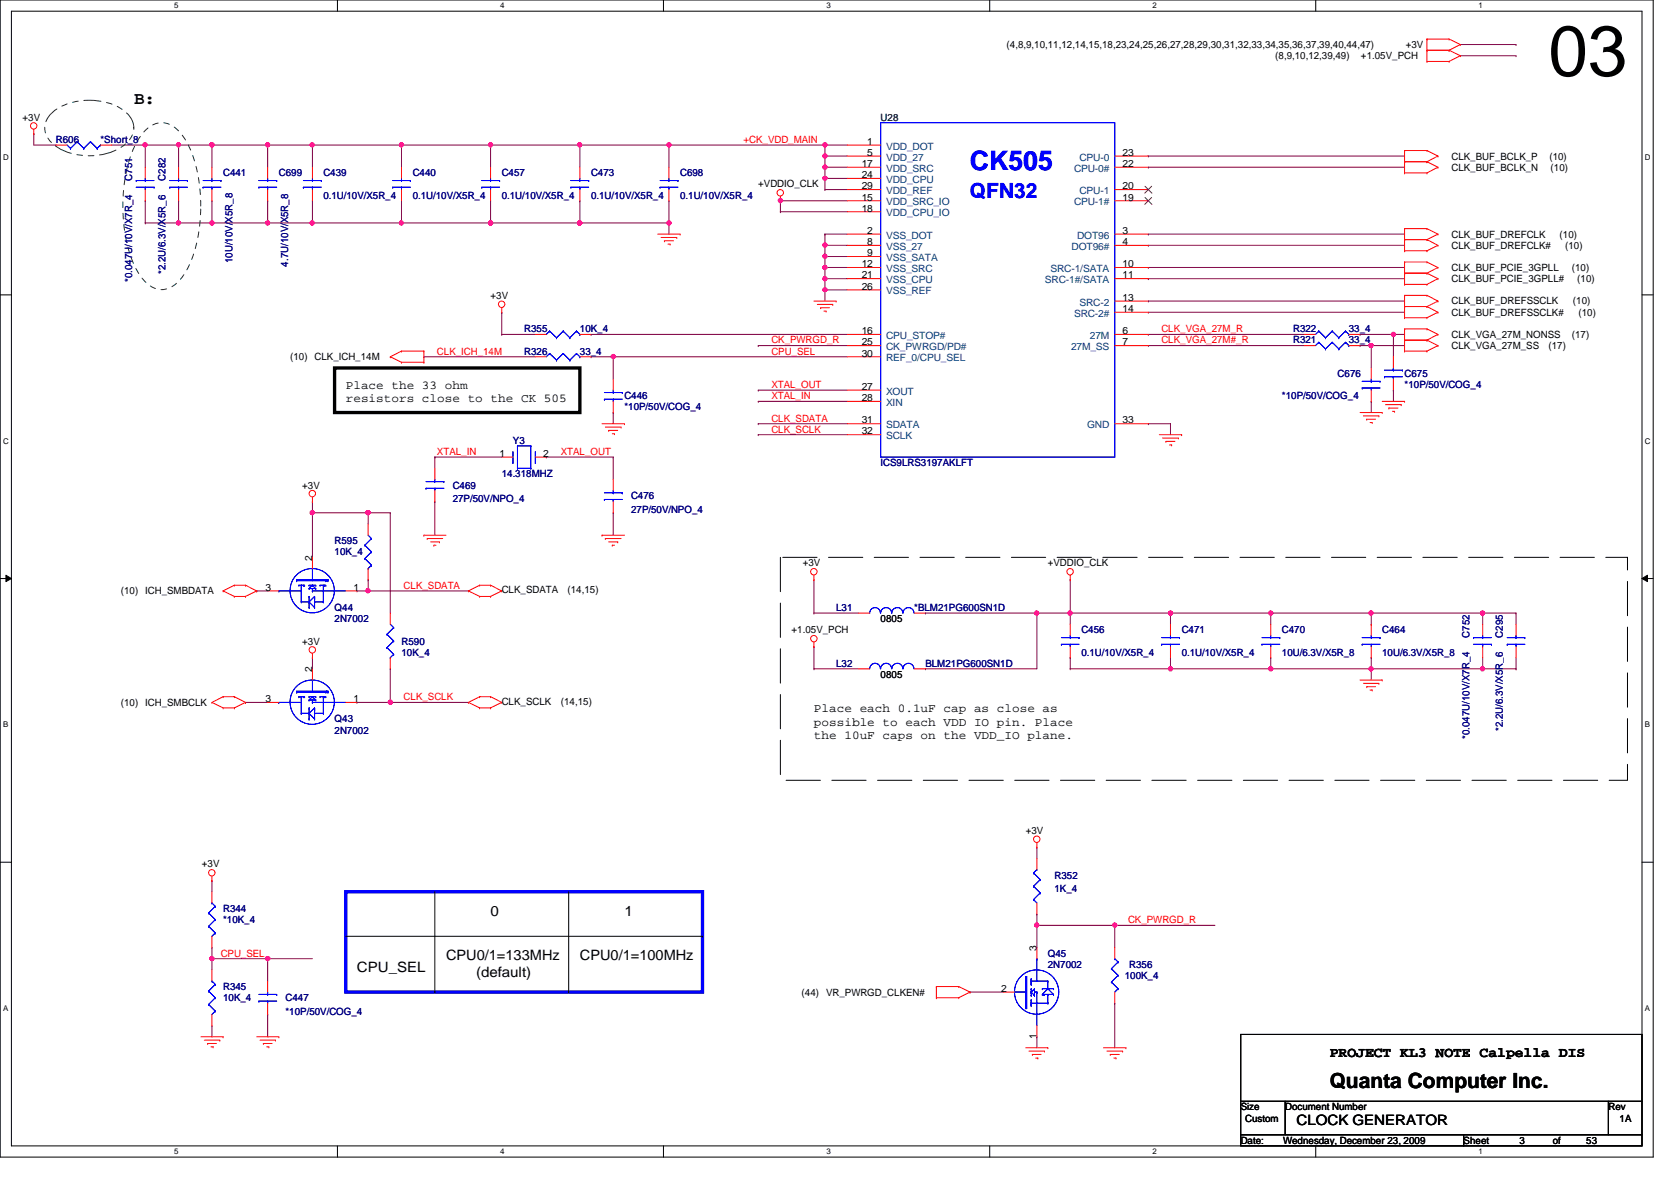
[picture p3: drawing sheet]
<svg xmlns="http://www.w3.org/2000/svg" width="297mm" height="210mm" viewBox="0 0 297 210" stroke-linecap="round" stroke-linejoin="round" font-family="sans-serif">
<defs><g id="words">
<text font-size="12.7" x="275.2" y="13.5">03</text>
<text font-size="4.7" fill="#00f" x="172.4" y="30.2">CK505</text>
<text font-size="3.7" fill="#00f" x="172.4" y="35.2">QFN32</text>
<text font-size="3.7" x="236.4" y="193.3">Quanta Computer Inc.</text>
<text font-size="3.1" x="23.8" y="18.5">B:</text>
<g font-size="2.5">
<text x="87.2" y="162.8">0</text>
<text x="111" y="162.8">1</text>
<text x="63.5" y="172.7">CPU_SEL</text>
<text x="79.3" y="170.7">CPU0/1=133MHz</text>
<text x="84.6" y="173.6">(default)</text>
<text x="103.1" y="170.7">CPU0/1=100MHz</text>
<text x="236.4" y="187.9">PROJECT KL3 NOTE Calpella DIS</text>
<text x="230.5" y="200">CLOCK GENERATOR</text>
</g>
<g font-size="2.2">
<text x="61.5" y="69.1">Place the 33 ohm</text>
<text x="61.5" y="71.5">resistors close to the CK 505</text>
<text x="144.7" y="126.6">Place each 0.1uF cap as close as</text>
<text x="144.7" y="129">possible to each VDD IO pin. Place</text>
<text x="144.7" y="131.4">the 10uF caps on the VDD_IO plane.</text>
</g>
<g font-size="1.8">
<text x="178.9" y="8.6">(4,8,9,10,11,12,14,15,18,23,24,25,26,27,28,29,30,31,32,33,34,35,36,37,39,40,44,47)</text>
<text x="226.7" y="10.5">(8,9,10,12,39,49)</text>
<text x="241.9" y="10.5">+1.05V_PCH</text>
<text x="249.9" y="8.6">+3V</text>
<text x="4" y="21.4">+3V</text>
<text x="153.2" y="29.7">17</text>
<text x="154.2" y="27.7">5</text>
<text x="154.2" y="25.7">1</text>
<text x="199.6" y="29.7">22</text>
<text x="199.6" y="27.7">23</text>
<text x="258" y="28.4">CLK_BUF_BCLK_P</text>
<text x="275.4" y="28.4">(10)</text>
<text x="134.8" y="33.3">+VDDIO_CLK</text>
<text x="153.2" y="35.6">15</text>
<text x="153.2" y="31.7">24</text>
<text x="153.2" y="33.7">29</text>
<text x="199.6" y="33.7">20</text>
<text x="199.6" y="35.6">19</text>
<text x="258" y="30.4">CLK_BUF_BCLK_N</text>
<text x="275.6" y="30.4">(10)</text>
<text x="153.2" y="37.6">18</text>
<text x="154.2" y="41.6">2</text>
<text x="199.6" y="41.6">3</text>
<text x="153.2" y="47.5">12</text>
<text x="154.2" y="45.6">9</text>
<text x="154.2" y="43.6">8</text>
<text x="199.6" y="43.6">4</text>
<text x="199.6" y="47.5">10</text>
<text x="258" y="42.2">CLK_BUF_DREFCLK</text>
<text x="258" y="44.2">CLK_BUF_DREFCLK#</text>
<text x="277.2" y="42.2">(10)</text>
<text x="278.2" y="44.2">(10)</text>
<text x="87.2" y="53.1">+3V</text>
<text x="153.2" y="49.5">21</text>
<text x="153.2" y="51.5">26</text>
<text x="199.6" y="53.5">13</text>
<text x="199.6" y="49.5">11</text>
<text x="258" y="48.2">CLK_BUF_PCIE_3GPLL</text>
<text x="258" y="50.2">CLK_BUF_PCIE_3GPLL#</text>
<text x="279.4" y="48.2">(10)</text>
<text x="280.4" y="50.2">(10)</text>
<text x="153.2" y="59.4">16</text>
<text x="199.6" y="55.5">14</text>
<text x="199.6" y="59.4">6</text>
<text x="258" y="54.1">CLK_BUF_DREFSSCLK</text>
<text x="258" y="56.1">CLK_BUF_DREFSSCLK#</text>
<text x="279.6" y="54.1">(10)</text>
<text x="280.6" y="56.1">(10)</text>
<text x="51.6" y="64">(10)</text>
<text x="55.9" y="64">CLK_ICH_14M</text>
<text x="153.2" y="63.4">30</text>
<text x="153.2" y="61.4">25</text>
<text x="199.6" y="61.4">7</text>
<text x="258" y="60.1">CLK_VGA_27M_NONSS</text>
<text x="258" y="62.1">CLK_VGA_27M_SS</text>
<text x="275.2" y="62.1">(17)</text>
<text x="279.4" y="60.1">(17)</text>
<text x="153.2" y="69.3">27</text>
<text x="153.2" y="71.3">28</text>
<text x="153.2" y="77.2">32</text>
<text x="153.2" y="75.3">31</text>
<text x="199.6" y="75.3">33</text>
<text x="88.8" y="81.2">1</text>
<text x="96.6" y="81.2">2</text>
<text x="53.7" y="86.8">+3V</text>
<text x="55.5" y="99.7" transform="rotate(-90 55.5 99.7)">2</text>
<text x="142.7" y="100.7">+3V</text>
<text x="186.3" y="100.7">+VDDIO_CLK</text>
<text x="21.5" y="105.6">(10)</text>
<text x="25.8" y="105.6">ICH_SMBDATA</text>
<text x="47.2" y="105">3</text>
<text x="62.9" y="105">1</text>
<text x="89.2" y="105.5">CLK_SDATA</text>
<text x="100.9" y="105.5">(14,15)</text>
<text x="140.7" y="112.6">+1.05V_PCH</text>
<text x="156.5" y="110.6">0805</text>
<text x="53.7" y="114.6">+3V</text>
<text x="55.5" y="119.5" transform="rotate(-90 55.5 119.5)">2</text>
<text x="21.5" y="125.4">(10)</text>
<text x="25.8" y="125.4">ICH_SMBCLK</text>
<text x="47.2" y="124.8">3</text>
<text x="62.9" y="124.8">1</text>
<text x="89.2" y="125.3">CLK_SCLK</text>
<text x="99.7" y="125.3">(14,15)</text>
<text x="156.5" y="120.5">0805</text>
<text x="182.3" y="148.2">+3V</text>
<text x="35.9" y="154.2">+3V</text>
<text x="184.3" y="169" transform="rotate(-90 184.3 169)">3</text>
<text x="142.5" y="177">(44)</text>
<text x="146.9" y="177">VR_PWRGD_CLKEN#</text>
<text x="178" y="176.3">2</text>
<text x="184.3" y="184.7" transform="rotate(-90 184.3 184.7)">1</text>
<text x="220.6" y="197.4">Size</text>
<text x="228.5" y="197.4">Document Number</text>
<text x="285.9" y="197.4">Rev</text>
<text x="220.6" y="203.3">Date:</text>
<text x="221.4" y="199.3">Custom</text>
<text x="228.1" y="203.3">Wednesday, December 23, 2009</text>
<text x="260.2" y="203.3">Sheet</text>
<text x="270.1" y="203.3">3</text>
<text x="276" y="203.3">of</text>
<text x="282" y="203.3">53</text>
<text x="287.9" y="199.3">1A</text>
</g>
<text font-size="1.8" fill="#004040" x="156.5" y="21.4">U28</text>
<g font-size="1.8" fill="#000080">
<text x="9.9" y="25.4">R606</text>
<text x="17.9" y="25.4">*Short_8</text>
<text x="23.5" y="32.1" transform="rotate(-90 23.5 32.1)">C751</text>
<text x="29.4" y="32.1" transform="rotate(-90 29.4 32.1)">C282</text>
<text x="39.7" y="31.3">C441</text>
<text x="49.6" y="31.3">C699</text>
<text x="57.5" y="31.3">C439</text>
<text x="57.5" y="35.3">0.1U/10V/X5R_4</text>
<text x="73.4" y="31.3">C440</text>
<text x="73.4" y="35.3">0.1U/10V/X5R_4</text>
<text x="89.2" y="31.3">C457</text>
<text x="89.2" y="35.3">0.1U/10V/X5R_4</text>
<text x="105.1" y="31.3">C473</text>
<text x="105.1" y="35.3">0.1U/10V/X5R_4</text>
<text x="120.9" y="31.3">C698</text>
<text x="120.9" y="35.3">0.1U/10V/X5R_4</text>
<text x="41.3" y="46.8" transform="rotate(-90 41.3 46.8)">10U/10V/X5R_8</text>
<text x="51.2" y="47.4" transform="rotate(-90 51.2 47.4)">4.7U/10V/X5R_8</text>
<text x="23.5" y="50.1" transform="rotate(-90 23.5 50.1)">*0.047U/10V/X7R_4</text>
<text x="29.4" y="48.7" transform="rotate(-90 29.4 48.7)">*2.2U/6.3V/X5R_6</text>
<text x="93.2" y="59.1">R355</text>
<text x="103.1" y="59.1">10K_4</text>
<text x="229.9" y="59.1">R322</text>
<text x="239.8" y="59.1">33_4</text>
<text x="93.2" y="63">R326</text>
<text x="103.1" y="63">33_4</text>
<text x="229.9" y="61">R321</text>
<text x="239.8" y="61">33_4</text>
<text x="111" y="71">C446</text>
<text x="227.9" y="71">*10P/50V/COG_4</text>
<text x="237.8" y="67">C676</text>
<text x="249.7" y="67">C675</text>
<text x="249.7" y="69">*10P/50V/COG_4</text>
<text x="111" y="72.9">*10P/50V/COG_4</text>
<text x="91.2" y="78.9">Y3</text>
<text x="156.5" y="82.8">ICS9LRS3197AKLFT</text>
<text x="80.5" y="86.8">C469</text>
<text x="80.5" y="89.2">27P/50V/NPO_4</text>
<text x="89.2" y="84.8">14.318MHZ</text>
<text x="112.2" y="88.8">C476</text>
<text x="112.2" y="91.2">27P/50V/NPO_4</text>
<text x="59.5" y="96.7">R595</text>
<text x="59.5" y="98.7">10K_4</text>
<text x="59.5" y="108.6">Q44</text>
<text x="59.5" y="110.6">2N7002</text>
<text x="148.6" y="108.6">L31</text>
<text x="162.5" y="108.6">*BLM21PG600SN1D</text>
<text x="192.2" y="112.6">C456</text>
<text x="210.1" y="112.6">C471</text>
<text x="227.9" y="112.6">C470</text>
<text x="245.7" y="112.6">C464</text>
<text x="261.2" y="113.3" transform="rotate(-90 261.2 113.3)">C752</text>
<text x="267.2" y="113.3" transform="rotate(-90 267.2 113.3)">C295</text>
<text x="71.4" y="114.6">R590</text>
<text x="71.4" y="116.5">10K_4</text>
<text x="148.6" y="118.5">L32</text>
<text x="164.5" y="118.5">BLM21PG600SN1D</text>
<text x="192.2" y="116.5">0.1U/10V/X5R_4</text>
<text x="210.1" y="116.5">0.1U/10V/X5R_4</text>
<text x="227.9" y="116.5">10U/6.3V/X5R_8</text>
<text x="245.7" y="116.5">10U/6.3V/X5R_8</text>
<text x="59.5" y="128.4">Q43</text>
<text x="59.5" y="130.4">2N7002</text>
<text x="261.2" y="131.4" transform="rotate(-90 261.2 131.4)">*0.047U/10V/X7R_4</text>
<text x="267.2" y="130" transform="rotate(-90 267.2 130)">*2.2U/6.3V/X5R_6</text>
<text x="187.4" y="156.2">R352</text>
<text x="187.4" y="158.5">1K_4</text>
<text x="39.7" y="162.1">R344</text>
<text x="39.7" y="164.1">*10K_4</text>
<text x="186.3" y="170">Q45</text>
<text x="186.3" y="172">2N7002</text>
<text x="199.9" y="174">100K_4</text>
<text x="200.7" y="172">R356</text>
<text x="39.7" y="176">R345</text>
<text x="39.7" y="177.9">10K_4</text>
<text x="50.8" y="177.9">C447</text>
<text x="50.8" y="180.3">*10P/50V/COG_4</text>
</g>
<g font-size="1.8" fill="#f00">
<text x="132.2" y="25.4">+CK_VDD_MAIN</text>
<text x="206.5" y="59.1">CLK_VGA_27M_R</text>
<text x="77.7" y="63">CLK_ICH_14M</text>
<text x="137.1" y="63">CPU_SEL</text>
<text x="137.1" y="61">CK_PWRGD_R</text>
<text x="206.5" y="61">CLK_VGA_27M#_R</text>
<text x="137.1" y="71">XTAL_IN</text>
<text x="137.1" y="69">XTAL_OUT</text>
<text x="137.1" y="74.9">CLK_SDATA</text>
<text x="137.1" y="76.9">CLK_SCLK</text>
<text x="77.7" y="80.9">XTAL_IN</text>
<text x="99.7" y="80.9">XTAL_OUT</text>
<text x="71.8" y="104.6">CLK_SDATA</text>
<text x="71.8" y="124.5">CLK_SCLK</text>
<text x="200.5" y="164.1">CK_PWRGD_R</text>
<text x="39.2" y="170">CPU_SEL</text>
</g>
<g font-size="1.8" fill="#004080">
<text x="157.5" y="28.5">VDD_27</text>
<text x="157.5" y="26.6">VDD_DOT</text>
<text x="191.9" y="28.5">CPU-0</text>
<text x="157.5" y="30.5">VDD_SRC</text>
<text x="157.5" y="32.5">VDD_CPU</text>
<text x="157.5" y="34.5">VDD_REF</text>
<text x="190.9" y="30.5">CPU-0#</text>
<text x="191.9" y="34.5">CPU-1</text>
<text x="157.5" y="38.4">VDD_CPU_IO</text>
<text x="157.5" y="36.5">VDD_SRC_IO</text>
<text x="190.9" y="36.5">CPU-1#</text>
<text x="157.5" y="42.4">VSS_DOT</text>
<text x="157.5" y="46.4">VSS_SATA</text>
<text x="157.5" y="44.4">VSS_27</text>
<text x="190.5" y="44.4">DOT96#</text>
<text x="191.5" y="42.4">DOT96</text>
<text x="157.5" y="50.3">VSS_CPU</text>
<text x="157.5" y="48.3">VSS_SRC</text>
<text x="157.5" y="52.3">VSS_REF</text>
<text x="185.8" y="50.3">SRC-1#/SATA</text>
<text x="186.7" y="48.3">SRC-1/SATA</text>
<text x="190.9" y="56.3">SRC-2#</text>
<text x="191.9" y="54.3">SRC-2</text>
<text x="157.5" y="64.2">REF_0/CPU_SEL</text>
<text x="157.5" y="60.2">CPU_STOP#</text>
<text x="157.5" y="62.2">CK_PWRGD/PD#</text>
<text x="190.4" y="62.2">27M_SS</text>
<text x="193.8" y="60.2">27M</text>
<text x="157.5" y="70.1">XOUT</text>
<text x="157.5" y="72.1">XIN</text>
<text x="157.5" y="76.1">SDATA</text>
<text x="193.2" y="76.1">GND</text>
<text x="157.5" y="78.1">SCLK</text>
</g>
<g font-size="1.4">
<text x="31" y="1.5">5</text>
<text x="88.9" y="1.5">4</text>
<text x="146.9" y="1.5">3</text>
<text x="204.9" y="1.5">2</text>
<text x="262.8" y="1.5">1</text>
<text x=".5" y="28.4">D</text>
<text x="292.4" y="28.4">D</text>
<text x=".5" y="78.8">C</text>
<text x="292.4" y="78.8">C</text>
<text x=".5" y="129.2">B</text>
<text x="292.4" y="129.2">B</text>
<text x=".5" y="179.7">A</text>
<text x="292.4" y="179.7">A</text>
<text x="31" y="205.1">5</text>
<text x="88.9" y="205.1">4</text>
<text x="146.9" y="205.1">3</text>
<text x="204.9" y="205.1">2</text>
<text x="262.8" y="205.1">1</text>
</g>
</g></defs>
<path d="M0 0h293.9v205.7h-293.9zM2 2h289.9v201.7h-289.9z" fill="none" stroke="#000" stroke-width=".18"/>
<g fill="#fff">
<path d="M31 .3h.7v1.5h-.7z"/>
<path d="M31 203.9h.7v1.5h-.7z"/>
</g>
<path d="M60 0v2M60 203.7v2" fill="none" stroke="#000" stroke-width=".18"/>
<g fill="#fff">
<path d="M88.9 .3h.8v1.5h-.8z"/>
<path d="M88.9 203.9h.8v1.5h-.8z"/>
</g>
<path d="M117.9 0v2M117.9 203.7v2" fill="none" stroke="#000" stroke-width=".18"/>
<g fill="#fff">
<path d="M146.9 .3h.8v1.5h-.8z"/>
<path d="M146.9 203.9h.8v1.5h-.8z"/>
</g>
<path d="M175.9 0v2M175.9 203.7v2" fill="none" stroke="#000" stroke-width=".18"/>
<g fill="#fff">
<path d="M204.9 .3h.8v1.5h-.8z"/>
<path d="M204.9 203.9h.8v1.5h-.8z"/>
</g>
<path d="M233.9 0v2M233.9 203.7v2" fill="none" stroke="#000" stroke-width=".18"/>
<g fill="#fff">
<path d="M262.8 .3h.8v1.5h-.8z"/>
<path d="M262.8 203.9h.8v1.5h-.8z"/>
<path d="M.5 27.2h1v1.5h-1z"/>
<path d="M292.4 27.2h1v1.5h-1z"/>
<path d="M.5 77.6h1v1.5h-1z"/>
<path d="M292.4 77.6h1v1.5h-1z"/>
</g>
<path d="M0 52.4h2M291.9 52.4h2" fill="none" stroke="#000" stroke-width=".18"/>
<g fill="#fff">
<path d="M.5 128h.9v1.5h-.9z"/>
<path d="M292.4 128h.9v1.5h-.9z"/>
</g>
<path d="M0 102.8h2M1.1 102.2l.9 .6-.9 .6zM291.9 102.8l1-.6v1.2zM291.9 102.8h2" fill="none" stroke="#000" stroke-width=".18"/>
<path d="M1.1 102.2l.9 .6-.9 .6zM291.9 102.8l1-.6v1.2z" fill="#000"/>
<g fill="#fff">
<path d="M.5 178.4h.9v1.6h-.9z"/>
<path d="M292.4 178.4h.9v1.6h-.9z"/>
</g>
<path d="M0 153.2h2M291.9 153.2h2" fill="none" stroke="#000" stroke-width=".18"/>
<path d="M146.6 25.8h.1M146.6 27.7h.1M146.6 29.7h.1M146.6 31.7h.1M146.6 25.8h4M146.6 27.7h4M146.6 29.7h4M146.6 31.7h4" fill="none" stroke="#800040" stroke-width=".18"/>
<circle cx="146.6" cy="31.7" r=".37" fill="#f0f"/>
<circle cx="146.6" cy="31.7" r=".37" fill="none" stroke="#f0f" stroke-width=".18"/>
<path d="M146.6 33.7h.1M146.6 31.7h.1M146.6 27.7h.1M146.6 33.7h4M146.6 27.7v2M146.6 31.7v2" fill="none" stroke="#800040" stroke-width=".18"/>
<circle cx="146.6" cy="27.7" r=".38" fill="#f0f"/>
<circle cx="146.6" cy="27.7" r=".38" fill="none" stroke="#f0f" stroke-width=".18"/>
<path d="M146.6 29.7h.1M146.6 29.7v2" fill="none" stroke="#800040" stroke-width=".18"/>
<circle cx="146.6" cy="29.7" r=".38" fill="#f0f"/>
<circle cx="146.6" cy="29.7" r=".38" fill="none" stroke="#f0f" stroke-width=".18"/>
<path d="M55.5 25.8h.1M55.5 25.8h31.7M71.4 25.8h.1M71.4 25.8v3.9M87.2 25.8h.1M87.2 25.8v3.9M146.6 25.8h.1M146.6 25.8v1.9" fill="none" stroke="#800040" stroke-width=".18"/>
<circle cx="71.3" cy="25.7" r=".38" fill="#f0f"/>
<circle cx="71.3" cy="25.7" r=".38" fill="none" stroke="#f0f" stroke-width=".18"/>
<path d="M87.2 25.8h.1M87.2 25.8h15.9M103.1 25.8h.1M103.1 25.8v3.9" fill="none" stroke="#800040" stroke-width=".18"/>
<circle cx="87.2" cy="25.7" r=".38" fill="#f0f"/>
<circle cx="87.2" cy="25.7" r=".38" fill="none" stroke="#f0f" stroke-width=".18"/>
<path d="M103.1 25.8h.1M103.1 25.8h15.8M118.9 25.8h.1M118.9 25.8v3.9" fill="none" stroke="#800040" stroke-width=".18"/>
<circle cx="103" cy="25.7" r=".38" fill="#f0f"/>
<circle cx="103" cy="25.7" r=".38" fill="none" stroke="#f0f" stroke-width=".18"/>
<path d="M118.9 25.8h.1M118.9 25.8h27.7" fill="none" stroke="#800040" stroke-width=".18"/>
<circle cx="146.6" cy="25.7" r=".38" fill="#f0f"/>
<circle cx="146.6" cy="25.7" r=".38" fill="none" stroke="#f0f" stroke-width=".18"/>
<circle cx="118.9" cy="25.7" r=".38" fill="#f0f"/>
<circle cx="118.9" cy="25.7" r=".38" fill="none" stroke="#f0f" stroke-width=".18"/>
<path d="M71.4 39.6h.1M71.4 39.6h15.8" fill="none" stroke="#800040" stroke-width=".18"/>
<circle cx="87.2" cy="39.6" r=".38" fill="#f0f"/>
<circle cx="87.2" cy="39.6" r=".38" fill="none" stroke="#f0f" stroke-width=".18"/>
<circle cx="71.3" cy="39.6" r=".38" fill="#f0f"/>
<circle cx="71.3" cy="39.6" r=".38" fill="none" stroke="#f0f" stroke-width=".18"/>
<path d="M87.2 39.6h.1M87.2 39.6h15.9" fill="none" stroke="#800040" stroke-width=".18"/>
<circle cx="103" cy="39.6" r=".38" fill="#f0f"/>
<circle cx="103" cy="39.6" r=".38" fill="none" stroke="#f0f" stroke-width=".18"/>
<circle cx="87.2" cy="39.6" r=".38" fill="#f0f"/>
<circle cx="87.2" cy="39.6" r=".38" fill="none" stroke="#f0f" stroke-width=".18"/>
<path d="M47.6 25.8h.1M47.6 25.8h7.9" fill="none" stroke="#800040" stroke-width=".18"/>
<circle cx="55.5" cy="25.7" r=".38" fill="#f0f"/>
<circle cx="55.5" cy="25.7" r=".38" fill="none" stroke="#f0f" stroke-width=".18"/>
<path d="M37.7 35.7h.1M37.7 35.7v3.9M55.5 39.6h.1M55.5 39.6h15.9" fill="none" stroke="#800040" stroke-width=".18"/>
<circle cx="55.5" cy="39.6" r=".38" fill="#f0f"/>
<circle cx="55.5" cy="39.6" r=".38" fill="none" stroke="#f0f" stroke-width=".18"/>
<path d="M118.9 39.6h.1M118.9 39.6v2" fill="none" stroke="#800040" stroke-width=".18"/>
<circle cx="118.9" cy="39.6" r=".38" fill="#f0f"/>
<circle cx="118.9" cy="39.6" r=".38" fill="none" stroke="#f0f" stroke-width=".18"/>
<path d="M71.4 35.7h.1M71.4 35.7v3.9M87.2 35.7h.1M87.2 35.7v3.9M146.6 51.5h.1M146.6 51.5v2" fill="none" stroke="#800040" stroke-width=".18"/>
<circle cx="146.6" cy="51.5" r=".37" fill="#f0f"/>
<circle cx="146.6" cy="51.5" r=".37" fill="none" stroke="#f0f" stroke-width=".18"/>
<path d="M146.6 43.6h.1M146.6 45.6h.1M146.6 43.6h4M146.6 45.6h4" fill="none" stroke="#800040" stroke-width=".18"/>
<circle cx="146.6" cy="45.5" r=".38" fill="#f0f"/>
<circle cx="146.6" cy="45.5" r=".38" fill="none" stroke="#f0f" stroke-width=".18"/>
<path d="M146.6 43.6h.1M146.6 43.6v2" fill="none" stroke="#800040" stroke-width=".18"/>
<circle cx="146.6" cy="43.6" r=".38" fill="#f0f"/>
<circle cx="146.6" cy="43.6" r=".38" fill="none" stroke="#f0f" stroke-width=".18"/>
<path d="M146.6 47.5h.1M146.6 45.6h.1M146.6 49.5h.1M146.6 47.5h4M146.6 45.6v1.9M146.6 49.5v2M146.6 49.5h4" fill="none" stroke="#800040" stroke-width=".18"/>
<circle cx="146.6" cy="49.5" r=".38" fill="#f0f"/>
<circle cx="146.6" cy="49.5" r=".38" fill="none" stroke="#f0f" stroke-width=".18"/>
<g fill="none" stroke="#800040" stroke-width=".18">
<path d="M37.7 25.8h.1M37.7 25.8h9.9M47.6 35.7h.1M47.6 25.8h.1M47.6 25.8v3.9M47.6 35.7v3.9M55.5 25.8h.1M55.5 25.8v3.9M146.6 51.5h.1M146.6 51.5h4M134.8 75.3h.1M134.8 77.3h.1"/>
<path d="M134.8 75.3h15.8M134.8 77.3h15.8"/>
</g>
<circle cx="47.6" cy="25.7" r=".38" fill="#f0f"/>
<circle cx="47.6" cy="25.7" r=".38" fill="none" stroke="#f0f" stroke-width=".18"/>
<path d="M37.7 25.8h.1M37.7 25.8v3.9" fill="none" stroke="#800040" stroke-width=".18"/>
<circle cx="37.7" cy="25.7" r=".38" fill="#f0f"/>
<circle cx="37.7" cy="25.7" r=".38" fill="none" stroke="#f0f" stroke-width=".18"/>
<path d="M146.6 47.5h.1M146.6 47.5v2M134.8 71.3h.1M134.8 71.3h15.8" fill="none" stroke="#800040" stroke-width=".18"/>
<circle cx="146.6" cy="47.5" r=".38" fill="#f0f"/>
<circle cx="146.6" cy="47.5" r=".38" fill="none" stroke="#f0f" stroke-width=".18"/>
<path d="M109 63.4h.1M109 63.4h41.6M204.1 75.3h.1M204.1 75.3h4M208.1 75.3h.1M208.1 75.3v2" fill="none" stroke="#800040" stroke-width=".18"/>
<circle cx="109" cy="63.4" r=".38" fill="#f0f"/>
<circle cx="109" cy="63.4" r=".38" fill="none" stroke="#f0f" stroke-width=".18"/>
<path d="M75.3 63.4h.1M75.3 63.4h19.9M134.8 61.4h.1M134.8 61.4h15.8M55.5 91.1h.1M55.5 89.2h.1M55.5 89.2v9.9" fill="none" stroke="#800040" stroke-width=".18"/>
<circle cx="55.5" cy="91.1" r=".37" fill="#f0f"/>
<circle cx="55.5" cy="91.1" r=".37" fill="none" stroke="#f0f" stroke-width=".18"/>
<path d="M65.4 91.1h.1M65.4 91.1v2M65.4 91.1h4M69.4 124.8h.1M69.4 124.8h13.9" fill="none" stroke="#800040" stroke-width=".18"/>
<circle cx="65.4" cy="91.1" r=".37" fill="#f0f"/>
<circle cx="65.4" cy="91.1" r=".37" fill="none" stroke="#f0f" stroke-width=".18"/>
<path d="M69.4 118.9h.1M69.4 118.9v5.9" fill="none" stroke="#800040" stroke-width=".18"/>
<circle cx="69.4" cy="124.8" r=".38" fill="#f0f"/>
<circle cx="69.4" cy="124.8" r=".38" fill="none" stroke="#f0f" stroke-width=".18"/>
<path d="M69.4 91.1h.1M69.4 91.1v17.9M55.5 116.9h.1M55.5 116.9v2M65.4 105h.1M65.4 103h.1M65.4 105h17.9M65.4 103v2" fill="none" stroke="#800040" stroke-width=".18"/>
<circle cx="65.4" cy="105" r=".38" fill="#f0f"/>
<circle cx="65.4" cy="105" r=".38" fill="none" stroke="#f0f" stroke-width=".18"/>
<path d="M55.5 91.1h9.9M65.4 91.1h.1M63.5 124.8h.1M63.5 124.8h5.9" fill="none" stroke="#800040" stroke-width=".18"/>
<circle cx="65.4" cy="91.1" r=".37" fill="#f0f"/>
<circle cx="65.4" cy="91.1" r=".37" fill="none" stroke="#f0f" stroke-width=".18"/>
<g fill="none" stroke="#800040" stroke-width=".18">
<path d="M138.7 35.7h.1M138.7 35.7h11.9M105.1 59.4h.1M105.1 59.4h45.5M134.8 69.3h.1M134.8 69.3h15.8M77.3 89.2h.1M77.3 81.2h.1M77.3 81.2v2M77.3 89.2v5.9M77.3 81.2h11.9M97.1 81.2h.1"/>
<path d="M97.1 81.2h11.9M109 81.2h.1M109 91.1h.1M109 81.2v4M109 91.1v4"/>
</g>
<circle cx="138.7" cy="35.6" r=".38" fill="#f0f"/>
<circle cx="138.7" cy="35.6" r=".38" fill="none" stroke="#f0f" stroke-width=".18"/>
<g fill="none" stroke="#800040" stroke-width=".18">
<path d="M138.7 37.6h.1M138.7 35.7h.1M138.7 37.6h11.9M138.7 35.7v1.9M204.1 27.7h.1M204.1 29.7h.1M204.1 27.7h45.6M204.1 29.7h45.6M204.1 59.4h.1M204.1 49.5h.1M204.1 47.5h.1M204.1 41.6h.1"/>
<path d="M204.1 43.6h.1M204.1 53.5h.1M204.1 55.5h.1M204.1 59.4h27.8M204.1 49.5h45.6M204.1 47.5h45.6M204.1 41.6h45.6M204.1 43.6h45.6M204.1 53.5h45.6M204.1 55.5h45.6M247.7 59.4h.1M247.7 59.4h2"/>
<path d="M204.1 61.4h.1M204.1 61.4h27.8M243.8 61.4h.1M243.8 61.4h5.9M190.2 109h.1M190.2 116.9h.1M190.2 109v2M190.2 116.9v2M208.1 109h.1M208.1 116.9h.1M208.1 109v2M208.1 116.9v2"/>
<path d="M225.9 109h.1M225.9 109v2"/>
</g>
<circle cx="225.9" cy="109" r=".38" fill="#f0f"/>
<circle cx="225.9" cy="109" r=".38" fill="none" stroke="#f0f" stroke-width=".18"/>
<path d="M263.6 109h.1M263.6 109h5.9" fill="none" stroke="#800040" stroke-width=".18"/>
<circle cx="263.5" cy="109" r=".38" fill="#f0f"/>
<circle cx="263.5" cy="109" r=".38" fill="none" stroke="#f0f" stroke-width=".18"/>
<path d="M208.1 109h.1M208.1 109h17.8" fill="none" stroke="#800040" stroke-width=".18"/>
<circle cx="208.1" cy="109" r=".38" fill="#f0f"/>
<circle cx="208.1" cy="109" r=".38" fill="none" stroke="#f0f" stroke-width=".18"/>
<path d="M184.3 109h.1M184.3 109v9.9" fill="none" stroke="#800040" stroke-width=".18"/>
<circle cx="184.3" cy="109" r=".38" fill="#f0f"/>
<circle cx="184.3" cy="109" r=".38" fill="none" stroke="#f0f" stroke-width=".18"/>
<g fill="none" stroke="#800040" stroke-width=".18">
<path d="M144.7 103h.1M144.7 109h.1M144.7 114.9h.1M144.7 103v6M144.7 114.9v4M144.7 109h7.9M164.5 118.9h.1M164.5 118.9h19.8M184.3 109h.1M184.3 109h23.8M190.2 118.9h.1M190.2 109h.1"/>
<path d="M190.2 118.9h17.9"/>
</g>
<circle cx="190.2" cy="109" r=".38" fill="#f0f"/>
<circle cx="190.2" cy="109" r=".38" fill="none" stroke="#f0f" stroke-width=".18"/>
<path d="M47.6 39.6h.1M47.6 39.6h7.9M103.1 35.7h.1M103.1 35.7v3.9M118.9 35.7h.1M118.9 35.7v3.9M105.1 63.4h.1M105.1 63.4h3.9M109 73.3h.1M109 63.4h.1M109 63.4v4M109 73.3v2" fill="none" stroke="#800040" stroke-width=".18"/>
<circle cx="47.6" cy="39.6" r=".38" fill="#f0f"/>
<circle cx="47.6" cy="39.6" r=".38" fill="none" stroke="#f0f" stroke-width=".18"/>
<path d="M55.5 35.7h.1M55.5 35.7v3.9M37.7 170.4h.1M37.7 170.4v2" fill="none" stroke="#800040" stroke-width=".18"/>
<circle cx="37.7" cy="170.4" r=".37" fill="#f0f"/>
<circle cx="37.7" cy="170.4" r=".37" fill="none" stroke="#f0f" stroke-width=".18"/>
<path d="M47.6 170.4h.1M47.6 170.4h7.9" fill="none" stroke="#800040" stroke-width=".18"/>
<circle cx="47.6" cy="170.4" r=".37" fill="#f0f"/>
<circle cx="47.6" cy="170.4" r=".37" fill="none" stroke="#f0f" stroke-width=".18"/>
<path d="M37.7 156.5h.1M37.7 156.5v2M37.7 170.4h9.9M47.6 170.4h.1M47.6 170.4v4M37.7 182.3h.1M37.7 182.3v2M47.6 180.3h.1M47.6 180.3v4" fill="none" stroke="#800040" stroke-width=".18"/>
<circle cx="47.6" cy="170.4" r=".37" fill="#f0f"/>
<circle cx="47.6" cy="170.4" r=".37" fill="none" stroke="#f0f" stroke-width=".18"/>
<path d="M190.2 103h.1M190.2 103v6M37.7 168.4h.1M37.7 168.4v2" fill="none" stroke="#800040" stroke-width=".18"/>
<circle cx="190.2" cy="109" r=".38" fill="#f0f"/>
<circle cx="190.2" cy="109" r=".38" fill="none" stroke="#f0f" stroke-width=".18"/>
<path d="M208.1 118.9h.1M225.9 116.9h.1M225.9 116.9v2h-17.8M243.8 118.9h.1M243.8 118.9v2" fill="none" stroke="#800040" stroke-width=".18"/>
<circle cx="208.1" cy="118.9" r=".38" fill="#f0f"/>
<circle cx="208.1" cy="118.9" r=".38" fill="none" stroke="#f0f" stroke-width=".18"/>
<path d="M103.1 39.6h.1M103.1 39.6h15.8" fill="none" stroke="#800040" stroke-width=".18"/>
<circle cx="103" cy="39.6" r=".38" fill="#f0f"/>
<circle cx="103" cy="39.6" r=".38" fill="none" stroke="#f0f" stroke-width=".18"/>
<path d="M89.2 55.5h.1M89.2 59.4h.1M89.2 55.5v3.9M89.2 59.4h6M146.6 41.6h.1M146.6 41.6h4M146.6 41.6v2M172.4 176.3h.1M172.4 176.3h5.9M184.3 164.5h.1M184.3 164.5h13.9" fill="none" stroke="#800040" stroke-width=".18"/>
<circle cx="184.3" cy="164.4" r=".38" fill="#f0f"/>
<circle cx="184.3" cy="164.4" r=".38" fill="none" stroke="#f0f" stroke-width=".18"/>
<path d="M198.2 164.5h.1M198.2 178.3h.1M198.2 164.5h17.8M198.2 164.5v3.9M198.2 178.3v7.9" fill="none" stroke="#800040" stroke-width=".18"/>
<circle cx="198.2" cy="164.4" r=".38" fill="#f0f"/>
<circle cx="198.2" cy="164.4" r=".38" fill="none" stroke="#f0f" stroke-width=".18"/>
<g fill="none" stroke="#800040" stroke-width=".18">
<path d="M6 23.8h.1M6 23.8v2M31.7 25.8h.1M31.7 25.8h6M45.6 105h.1M45.6 105h2M63.5 105h.1M63.5 105h1.9M144.7 118.9h.1M144.7 118.9h7.9M164.5 109h.1M164.5 109h19.8"/>
<path d="M43.6 124.8h.1M43.6 124.8h4M184.3 150.6h.1M184.3 150.6v2M184.3 162.5h.1M184.3 164.5h.1M184.3 162.5v5.9M184.3 184.3h.1M184.3 184.3v1.9"/>
</g>
<circle cx="37.7" cy="25.7" r=".38" fill="#f0f"/>
<circle cx="37.7" cy="25.7" r=".38" fill="none" stroke="#f0f" stroke-width=".18"/>
<path d="M259.6 7.9h9.9M259.6 9.9h9.9M269.5 7.9h.1M269.5 9.9h.1M31.7 25.8h.1M31.7 25.8v3.9" fill="none" stroke="#800040" stroke-width=".18"/>
<circle cx="31.7" cy="25.7" r=".38" fill="#f0f"/>
<circle cx="31.7" cy="25.7" r=".38" fill="none" stroke="#f0f" stroke-width=".18"/>
<path d="M25.8 25.8h.1M25.8 25.8v3.9" fill="none" stroke="#800040" stroke-width=".18"/>
<circle cx="25.8" cy="25.7" r=".38" fill="#f0f"/>
<circle cx="25.8" cy="25.7" r=".38" fill="none" stroke="#f0f" stroke-width=".18"/>
<path d="M31.7 35.7h.1M31.7 35.7v3.9M37.7 39.6h.1M37.7 39.6h9.9" fill="none" stroke="#800040" stroke-width=".18"/>
<circle cx="37.7" cy="39.6" r=".38" fill="#f0f"/>
<circle cx="37.7" cy="39.6" r=".38" fill="none" stroke="#f0f" stroke-width=".18"/>
<path d="M25.8 35.7h.1M25.8 39.6h.1M25.8 25.8h.1M25.8 35.7v3.9M25.8 39.6h11.9M25.8 25.8h5.9M31.7 39.6h.1" fill="none" stroke="#800040" stroke-width=".18"/>
<circle cx="31.7" cy="39.6" r=".38" fill="#f0f"/>
<circle cx="31.7" cy="39.6" r=".38" fill="none" stroke="#f0f" stroke-width=".18"/>
<path d="M6 25.8h3.9M9.9 25.8h.1M19.9 25.8h5.9M25.8 25.8h.1M247.7 59.4h.1M247.7 59.4v4M247.7 69.3h.1M247.7 69.3v2" fill="none" stroke="#800040" stroke-width=".18"/>
<circle cx="247.7" cy="59.4" r=".38" fill="#f0f"/>
<circle cx="247.7" cy="59.4" r=".38" fill="none" stroke="#f0f" stroke-width=".18"/>
<path d="M241.8 59.4h.1M241.8 59.4h5.9M243.8 71.3h.1M243.8 61.4h.1M243.8 61.4v4M243.8 71.3v2" fill="none" stroke="#800040" stroke-width=".18"/>
<circle cx="243.7" cy="61.4" r=".37" fill="#f0f"/>
<circle cx="243.7" cy="61.4" r=".37" fill="none" stroke="#f0f" stroke-width=".18"/>
<path d="M241.8 61.4h.1M241.8 61.4h2M225.9 109h.1M225.9 109h17.9v2M225.9 118.9h17.9M243.8 111h.1M243.8 118.9h.1" fill="none" stroke="#800040" stroke-width=".18"/>
<circle cx="225.9" cy="118.9" r=".38" fill="#f0f"/>
<circle cx="225.9" cy="118.9" r=".38" fill="none" stroke="#f0f" stroke-width=".18"/>
<circle cx="243.7" cy="118.9" r=".38" fill="#f0f"/>
<circle cx="243.7" cy="118.9" r=".38" fill="none" stroke="#f0f" stroke-width=".18"/>
<path d="M243.8 118.9h19.8M263.6 118.9h.1" fill="none" stroke="#800040" stroke-width=".18"/>
<circle cx="263.5" cy="118.9" r=".38" fill="#f0f"/>
<circle cx="263.5" cy="118.9" r=".38" fill="none" stroke="#f0f" stroke-width=".18"/>
<path d="M243.8 116.9h.1M243.8 109h.1M243.8 116.9v2M243.8 109h19.8M263.6 109h.1M263.6 109v2M269.5 118.9h.1M269.5 109h.1M269.5 109v2M269.5 116.9v2" fill="none" stroke="#800040" stroke-width=".18"/>
<circle cx="243.7" cy="109" r=".38" fill="#f0f"/>
<circle cx="243.7" cy="109" r=".38" fill="none" stroke="#f0f" stroke-width=".18"/>
<path d="M263.6 118.9h.1M263.6 116.9v2M263.6 118.9h5.9M269.5 118.9h.1" fill="none" stroke="#800040" stroke-width=".18"/>
<g fill="none" stroke="#f00" stroke-width=".18">
<path d="M253.7 8.9h.1M253.7 6.9h.1M253.7 10.9h.1M253.7 6.9h3.9M253.7 8.9h3.9M253.7 6.9v4M253.7 10.9h3.9M257.6 6.9h.1M257.6 8.9h.1M257.6 10.9h.1M257.6 6.9l2 1M257.6 8.9l2 1"/>
<path d="M259.6 7.9h.1M259.6 9.9h.1M259.6 7.9l-2 1M259.6 9.9l-2 1M6 23.8h.1M6 23v.8M9.9 25.8h2M17.9 25.8h2M25.8 29.7v2M25.8 33.7v2M31.7 29.7v2M31.7 33.7v2"/>
<path d="M37.7 29.7v2M37.7 33.7v2M47.6 29.7v2M47.6 33.7v2M55.5 29.7v2M55.5 33.7v2M71.4 29.7v2M71.4 33.7v2M87.2 29.7v2M87.2 33.7v2M103.1 29.7v2M103.1 33.7v2"/>
<path d="M118.9 29.7v2M118.9 33.7v2M138.7 35.7h.1M138.7 34.9v.8M150.6 25.8h5.9M150.6 37.6h5.9M150.6 35.7h5.9M150.6 33.7h5.9M150.6 29.7h5.9M150.6 27.7h5.9M150.6 31.7h5.9M198.2 35.7h5.9"/>
<path d="M198.2 33.7h5.9M198.2 29.7h5.9M198.2 27.7h5.9M249.7 28.7h.1M249.7 26.8h.1M249.7 30.7h.1M249.7 26.8v3.9M249.7 26.8h4M249.7 28.7h4M249.7 30.7h4M253.7 26.8h.1M253.7 28.7h.1"/>
<path d="M253.7 30.7h.1M253.7 26.8l1.9 .9M253.7 28.7l1.9 1M255.6 27.7h.1M255.6 29.7h.1M255.6 27.7l-1.9 1M255.6 29.7l-1.9 1M89.2 55.5h.1M89.2 54.7v.8M95.2 59.4h1.9M103.1 59.4h2M116.9 41.6h4"/>
<path d="M117.5 42.2h2.8M118.1 42.8h.1M118.1 42.8h1.6M118.7 43.4h.4M119.1 43.4h.1M120.3 42.2h.1M120.9 41.6h.1M144.7 53.5h3.9M145.3 54.1h2.7M145.9 54.7h.1M145.9 54.7h1.5M146.5 55.3h.4"/>
<path d="M146.9 55.3h.1M148 54.1h.1M148.6 53.5h.1M150.6 41.6h5.9M150.6 59.4h5.9M150.6 43.6h5.9M150.6 47.5h5.9M150.6 49.5h5.9M150.6 45.6h5.9M150.6 51.5h5.9M198.2 41.6h5.9M198.2 53.5h5.9"/>
<path d="M198.2 59.4h5.9M198.2 43.6h5.9M198.2 47.5h5.9M198.2 49.5h5.9M198.2 55.5h5.9M231.9 59.4h1.9M239.8 59.4h2M249.7 58.5h.1M249.7 48.6h.1M249.7 46.6h.1M249.7 50.5h.1M249.7 42.6h.1"/>
<path d="M249.7 40.6h.1M249.7 44.6h.1M249.7 54.5h.1M249.7 52.5h.1M249.7 56.5h.1M249.7 58.5h4M249.7 40.6v4M249.7 46.6v3.9M249.7 52.5v4M249.7 58.5v3.9M249.7 46.6h4M249.7 48.6h4"/>
<path d="M249.7 50.5h4M249.7 40.6h4M249.7 42.6h4M249.7 44.6h4M249.7 52.5h4M249.7 54.5h4M249.7 56.5h4M253.7 58.5h.1M253.7 46.6h.1M253.7 48.6h.1M253.7 50.5h.1M253.7 40.6h.1"/>
<path d="M253.7 42.6h.1M253.7 44.6h.1M253.7 52.5h.1M253.7 54.5h.1M253.7 56.5h.1M253.7 58.5l1.9 .9M253.7 46.6l1.9 .9M253.7 48.6l1.9 .9M253.7 40.6l1.9 1M253.7 42.6l1.9 1M253.7 52.5l1.9 1M253.7 54.5l1.9 1"/>
<path d="M255.6 59.4h.1M255.6 47.5h.1M255.6 49.5h.1M255.6 41.6h.1M255.6 43.6h.1M255.6 53.5h.1M255.6 55.5h.1M255.6 59.4l-1.9 1.1M255.6 47.5l-1.9 1.1M255.6 49.5l-1.9 1M255.6 41.6l-1.9 1M255.6 43.6l-1.9 1"/>
<path d="M255.6 53.5l-1.9 1M255.6 55.5l-1.9 1M69.4 63.4h.1M69.4 63.4l2 1M71.4 62.4h.1M71.4 64.4h.1M71.4 62.4h3.9M71.4 62.4l-2 1M71.4 64.4h3.9M75.3 64.4h.1M75.3 62.4h.1M75.3 62.4v2"/>
<path d="M95.2 63.4h1.9M103.1 63.4h2M107 75.3h4M107.6 75.9h2.8M108.2 76.5h.1M108.2 76.5h1.6M108.8 77.1h.4M109 67.4v1.9M109 71.3v2M109.2 77.1h.1M110.4 75.9h.1M111 75.3h.1"/>
<path d="M150.6 77.3h5.9M150.6 75.3h5.9M150.6 71.3h5.9M150.6 61.4h5.9M150.6 63.4h5.9M150.6 69.3h5.9M198.2 75.3h5.9M198.2 61.4h5.9M206.1 77.3h4M206.7 77.9h2.8M207.3 78.4h.1M207.3 78.4h1.6"/>
<path d="M207.9 79.1h.4M208.3 79.1h.1M209.5 77.9h.1M210.1 77.3h.1M231.9 61.4h1.9M239.8 61.4h2M241.8 73.3h3.9M242.4 73.9h2.7M242.9 74.5h.1M242.9 74.5h1.6M243.5 75.1h.4M243.8 65.4v2"/>
<path d="M243.8 69.3v2M243.9 75.1h.1M245.1 73.9h.1M245.7 73.3h.1M245.7 71.3h4M246.3 71.9h2.8M246.9 72.5h.1M246.9 72.5h1.6M247.5 73.1h.4M247.7 63.4v2M247.7 67.4v1.9M247.9 73.1h.1"/>
<path d="M249.1 71.9h.1M249.7 60.5h.1M249.7 62.4h.1M249.7 71.3h.1M249.7 62.4h4M249.7 60.5h4M253.7 60.5h.1M253.7 62.4h.1M253.7 60.5l1.9 .9M255.6 61.4h.1M255.6 61.4l-1.9 1M55.5 89.2h.1"/>
<path d="M55.5 88.3v.9M55.5 99.1v1.9M65.4 93.1v2M75.3 95.1h.1M75.3 95.1h4M75.9 95.7h.1M75.9 95.7h2.8M76.5 96.3h1.6M77.1 96.9h.1M77.1 96.9h.4M77.3 83.2v2M77.3 87.2v2"/>
<path d="M78.1 96.3h.1M89.2 81.2h2M95.2 81.2h1.9M107 95.1h.1M107 95.1h4M107.6 95.7h.1M107.6 95.7h2.8M108.2 96.3h1.6M108.8 96.9h.1M108.8 96.9h.4M109 85.2v2M109 89.2v1.9"/>
<path d="M109.8 96.3h.1M39.7 105h.1M39.7 105l2 1M41.7 104h.1M41.7 106h.1M41.7 104h1.9M41.7 104l-2 1M41.7 106h1.9M43.6 104h.1M43.6 106h.1M43.6 104l2 1M45.6 105h.1"/>
<path d="M45.6 105l-2 1M47.6 105h2M55.5 116.9h.1M55.5 116.1v.8M55.5 118.9v2M61.5 105h2M65.4 101v2M69.4 109v2M69.4 116.9v2M83.3 105h.1M83.3 105l2 1M85.3 106h.1"/>
<path d="M85.3 104h.1M85.3 104h1.9M85.3 106h1.9M85.3 104l-2 1M87.2 106h.1M87.2 104h.1M87.2 104l2 1M89.2 105h.1M89.2 105l-2 1M144.7 103h.1M144.7 114.9h.1M144.7 102.2v.8"/>
<path d="M144.7 114.1v.8M152.6 109h2M152.6 118.9h2M162.5 109h2M162.5 118.9h2M190.2 103h.1M190.2 102.2v.8M190.2 111v1.9M190.2 114.9v2M208.1 111v1.9M208.1 114.9v2M225.9 111v1.9"/>
<path d="M225.9 114.9v2M243.8 111v1.9M243.8 114.9v2M263.6 111v1.9M263.6 114.9v2M269.5 111v1.9M269.5 114.9v2M37.7 124.8h.1M37.7 124.8l2 1M39.7 123.8h.1M39.7 125.8h.1M39.7 123.8h2"/>
<path d="M39.7 123.8l-2 1M39.7 125.8h2M41.7 123.8h.1M41.7 125.8h.1M41.7 123.8l1.9 1M43.6 124.8h.1M43.6 124.8l-1.9 1M47.6 124.8h2M61.5 124.8h2M83.3 124.8h.1M83.3 124.8l2 1M85.3 125.8h.1"/>
<path d="M85.3 123.8h.1M85.3 123.8h1.9M85.3 125.8h1.9M85.3 123.8l-2 1M87.2 125.8h.1M87.2 123.8h.1M87.2 123.8l2 1M89.2 124.8h.1M89.2 124.8l-2 1M241.8 120.9h3.9M242.4 121.5h2.7M242.9 122h.1"/>
<path d="M242.9 122h1.6M243.5 122.6h.4M243.9 122.6h.1M245.1 121.5h.1M245.7 120.9h.1M37.7 156.5h.1M37.7 155.7v.8M37.7 158.5v2M184.3 150.6h.1M184.3 149.8v.8M184.3 152.6v2M37.7 166.4v2"/>
<path d="M37.7 172.4v2M47.6 174.4v1.9M47.6 178.3v2M166.5 177.3h.1M166.5 175.3h.1M166.5 175.3h3.9M166.5 177.3h3.9M166.5 175.3v2M170.4 175.3h.1M170.4 177.3h.1M170.4 175.3l2 1M172.4 176.3h.1"/>
<path d="M172.4 176.3l-2 1M178.3 176.3h2M184.3 160.5v2M184.3 168.4v2M198.2 168.4v2M198.2 176.3v2M35.7 184.3h4M36.3 184.9h2.8M36.9 185.5h.1M36.9 185.5h1.6M37.5 186.1h.4M37.7 180.3v2"/>
<path d="M37.9 186.1h.1M39.1 184.9h.1M39.7 184.3h.1M45.6 184.3h4M46.2 184.9h2.8M46.8 185.5h.1M46.8 185.5h1.6M47.4 186.1h.4M47.8 186.1h.1M49 184.9h.1M49.6 184.3h.1M182.3 186.2h4"/>
<path d="M182.9 186.8h2.8M183.5 187.4h.1M183.5 187.4h1.6M184.1 188h.4M184.3 182.3v2M184.5 188h.1M185.7 186.8h.1M186.3 186.2h.1M196.2 186.2h3.9M196.8 186.8h2.8M197.4 187.4h.1M197.4 187.4h1.6"/>
<path d="M198 188h.4M198.4 188h.1M199.6 186.8h.1M200.1 186.2h.1"/>
<circle cx="6" cy="22.4" r=".57"/>
<circle cx="138.7" cy="34.3" r=".57"/>
<circle cx="89.2" cy="54.1" r=".57"/>
<circle cx="55.5" cy="87.7" r=".57"/>
<circle cx="55.5" cy="115.5" r=".57"/>
<circle cx="144.7" cy="113.5" r=".57"/>
<circle cx="144.7" cy="101.6" r=".57"/>
<circle cx="190.2" cy="101.6" r=".57"/>
<circle cx="37.7" cy="155.1" r=".57"/>
<circle cx="184.3" cy="149.2" r=".57"/>
</g>
<path d="M77.3 158.5v17.8M101.1 158.5v17.8M61.5 166.4h63.4M77.3 176.3h.1M101.1 176.3h.1M124.9 166.4h.1M220.6 183.9h71.3v11.8h-71.3zM220.6 195.7h7.9v6h-7.9zM228.5 195.7h57.4v6h-57.4zM285.9 195.7h6v6h-6zM220.6 201.7h39.6v2h-39.6zM260.2 201.7h31.7v2h-31.7z" fill="none" stroke="#000" stroke-width=".18"/>
<path d="M59.5 65.4h43.6v7.9h-43.6z" fill="none" stroke="#000" stroke-width=".59"/>
<path d="M138.7 99.1h150.6v39.6h-150.6z" fill="none" stroke="#000" stroke-width=".18" stroke-dasharray="6.1 2"/>
<path d="M61.5 158.5h63.4v17.8h-63.4z" fill="none" stroke="#00f" stroke-width=".59"/>
<path d="M25.7 23.3a3.8 3.8 0 0 1 6.1 0 17.6 17.6 0 0 1 3.7 9.9 26 26 0 0 1-2.4 15 5.5 5.5 0 0 1-4.4 3.3 5.4 5.4 0 0 1-4.3-3.3 26.6 26.6 0 0 1-2.2-16.6 16.7 16.7 0 0 1 3.5-8.3z" fill="none" stroke="#008000" stroke-width=".18" stroke-dasharray="1 1 1 1 1 1 1 1"/>
<path d="M9.2 20.1a11 11 0 0 1 11-1.5 5.1 5.1 0 0 1 3.6 4.1 4.5 4.5 0 0 1-2.7 3.8 11.4 11.4 0 0 1-11.2-.5 3.6 3.6 0 0 1-.7-5.9z" fill="none" stroke="#008000" stroke-width=".18" stroke-dasharray="3 1 1 1 1 1"/>
<g fill="none" stroke="#00f" stroke-width=".18">
<path d="M11.9 25.8l.6 .6M12.5 26.4h.1M13.7 25.2h.1M13.7 25.2l-1.2 1.2M13.7 25.2l1.2 1.2M14.9 26.4h.1M16.1 25.2h.1M16.1 25.2l-1.2 1.2M16.1 25.2l1.2 1.2M17.3 26.4h.1M17.9 25.8h.1M17.9 25.8l-.6 .6"/>
<path d="M24.2 32.1h.1M24.2 33.3h3.2M24.2 32.1h3.2M25.8 33.3h.1M25.8 32.1h.1M25.8 31.7v.4M25.8 33.3v.4M27.4 33.3h.1M30.2 33.3h.1M30.2 33.3h3.1M30.2 32.1h3.1M31.7 32.1h.1"/>
<path d="M31.7 33.3h.1M31.7 31.7v.4M31.7 33.3v.4M33.3 32.1h.1M36.1 33.3h.1M36.1 33.3h3.2M36.1 32.1h3.2M37.7 32.1h.1M37.7 33.3h.1M37.7 31.7v.4M37.7 33.3v.4M39.3 32.1h.1"/>
<path d="M46 33.3h.1M46 33.3h3.2M46 32.1h3.2M47.6 32.1h.1M47.6 33.3h.1M47.6 31.7v.4M47.6 33.3v.4M49.2 32.1h.1M53.9 33.3h.1M53.9 33.3h3.2M53.9 32.1h3.2M55.5 32.1h.1"/>
<path d="M55.5 33.3h.1M55.5 31.7v.4M55.5 33.3v.4M57.1 32.1h.1M69.8 33.3h.1M69.8 33.3h3.1M69.8 32.1h3.1M71.4 32.1h.1M71.4 33.3h.1M71.4 31.7v.4M71.4 33.3v.4M72.9 32.1h.1"/>
<path d="M85.6 33.3h.1M85.6 33.3h3.2M85.6 32.1h3.2M87.2 32.1h.1M87.2 33.3h.1M87.2 31.7v.4M87.2 33.3v.4M88.8 32.1h.1M101.5 33.3h.1M101.5 33.3h3.1M101.5 32.1h3.1M103.1 32.1h.1"/>
<path d="M103.1 33.3h.1M103.1 31.7v.4M103.1 33.3v.4M104.6 32.1h.1M117.3 33.3h.1M117.3 33.3h3.2M117.3 32.1h3.2M118.9 32.1h.1M118.9 33.3h.1M118.9 31.7v.4M118.9 33.3v.4M120.5 32.1h.1"/>
<path d="M156.5 21.8h41.7v59.4h-41.7zM97.7 58.8h.1M97.7 58.8l-.6 .6M97.7 58.8l1.2 1.2M100.1 58.8h.1M100.1 58.8l-1.2 1.2M100.1 58.8l1.2 1.2M102.5 58.8h.1M102.5 58.8l-1.2 1.2M102.5 58.8l.6 .6M103.1 59.4h.1M234.4 58.8h.1"/>
<path d="M234.4 58.8l-.6 .6M234.4 58.8l1.2 1.2M236.8 58.8h.1M236.8 58.8l-1.2 1.2M236.8 58.8l1.2 1.2M239.2 58.8h.1M239.2 58.8l-1.2 1.2M239.2 58.8l.6 .6M239.8 59.4h.1M92 79.2h.1M92 79.2v4M92 79.2h2.4"/>
<path d="M94.4 79.2h.1M94.4 79.2v4M97.7 62.8h.1M97.7 62.8l-.6 .6M97.7 62.8l1.2 1.2M98.9 60h.1M98.9 64h.1M100.1 62.8h.1M100.1 62.8l-1.2 1.2M100.1 62.8l1.2 1.2M101.3 60h.1M101.3 64h.1"/>
<path d="M102.5 62.8h.1M102.5 62.8l-1.2 1.2M102.5 62.8l.6 .6M103.1 63.4h.1M107.4 71h.1M107.4 71h3.2M107.4 69.8h3.2M109 69.8h.1M109 71h.1M109 69.3v.5M109 71v.3M110.6 69.8h.1"/>
<path d="M234.4 60.8h.1M234.4 60.8l-.6 .6M234.4 60.8l1.2 1.2M235.6 62h.1M235.6 60h.1M236.8 60.8h.1M236.8 60.8l-1.2 1.2M236.8 60.8l1.2 1.2M238 62h.1M238 60h.1M239.2 60.8h.1M239.2 60.8l-1.2 1.2"/>
<path d="M239.2 60.8l.6 .6M239.8 61.4h.1M242.1 69h.1M242.1 69h3.2M242.1 67.8h3.2M243.8 67.8h.1M243.8 69h.1M243.8 67.4v.4M243.8 69v.3M245.3 67.8h.1M246.1 67h.1M246.1 67h3.2"/>
<path d="M246.1 65.8h3.2M247.7 65.8h.1M247.7 67h.1M247.7 65.4v.4M247.7 67v.4M249.3 65.8h.1M64.9 96.9h.1M64.9 99.3h.1M64.9 96.9l1.1 1.2M64.9 99.3l1.1 1.2M65.4 95.1l.6 .6M66 95.7h.1"/>
<path d="M66 98.1h.1M66 95.7l-1.1 1.2M66 98.1l-1.1 1.2M75.7 86.8h.1M75.7 86.8h3.2M75.7 85.6h3.2M77.3 85.6h.1M77.3 86.8h.1M77.3 85.2v.4M77.3 86.8v.4M78.9 85.6h.1M91.2 82.2h.1"/>
<path d="M91.2 80.3v1.9M92 83.2h.1M92 83.2h2.4M94.4 83.2h.1M95.2 82.2h.1M95.2 80.3v1.9M107.4 88.8h.1M107.4 88.8h3.2M107.4 87.6h3.2M109 87.6h.1M109 88.8h.1M109 87.2v.4"/>
<path d="M109 88.8v.4M110.6 87.6h.1M49.6 105h.1M49.6 105h3.9M52.7 103.2h.1M52.7 103.2h5.6M53.1 104h.1M53.1 104h1M53.5 104h.1M53.5 107h.1M53.5 104v3M53.5 107h1.4"/>
<path d="M53.9 104h.1M54.1 104h.1M54.9 107h.1M54.9 104.6h.1M54.9 104h.1M54.9 108h.1M54.9 106h.1M54.9 107l1 1M54.9 104.6h1.2M54.9 104h1.2M54.9 106v2M55.5 105h.1"/>
<path d="M55.5 103h.1M55.5 104h.1M55.5 104.6h.1M55.5 101v2M55.5 104.6v.4M55.5 105h6M55.5 104l.4 .4M55.5 104l-.6 .6M55.9 107h.1M55.9 108h.1M55.9 106.2h.1M55.9 106h.1"/>
<path d="M55.9 106.4h.1M55.9 104.4h.1M55.9 107h1.6M55.9 106v2M55.9 106l-1 1M55.9 104.4l.2 .2M56.1 104.6h.1M56.1 104h.1M56.9 104h.1M56.9 104h1M57.5 107h.1M57.5 104h.1"/>
<path d="M57.5 104v3M57.7 104h.1M57.9 103.2h.1M57.9 104h.1M58.1 103h.1M58.3 103.2h.1M58.3 103h.1M58.3 103h-5.6v.2M58.3 103v.2M65.4 101h.1M66 100.5h.1M66 100.5l-.6 .5"/>
<path d="M68.8 112.7h.1M68.8 115.1h.1M68.8 112.7l1.2 1.2M68.8 115.1l1.2 1.2M69.4 116.9h.1M69.4 111l.6 .5M70 111.5h.1M70 113.9h.1M70 116.3h.1M70 111.5l-1.2 1.2M70 113.9l-1.2 1.2M70 116.3l-.6 .6"/>
<path d="M154.6 109a.95 .95 0 0 1 1-1 .95 .95 0 0 1 .9 1M154.6 118.9a.95 .95 0 0 1 1-1 .95 .95 0 0 1 .9 1M156.5 109a.97 .97 0 0 1 1-1 .97 .97 0 0 1 1 1M156.5 118.9a.97 .97 0 0 1 1-1 .97 .97 0 0 1 1 1M158.5 109a.97 .97 0 0 1 1-1 .97 .97 0 0 1 1 1M158.5 118.9a.97 .97 0 0 1 1-1 .97 .97 0 0 1 1 1M160.5 109a.97 .97 0 0 1 1-1 .97 .97 0 0 1 1 1M160.5 118.9a.97 .97 0 0 1 1-1 .97 .97 0 0 1 1 1M188.7 114.5h.1M188.7 114.5h3.1M188.7 113.3h3.1M190.2 113.3h.1"/>
<path d="M190.2 114.5h.1M190.2 112.9v.4M190.2 114.5v.4M191.8 113.3h.1M206.5 114.5h.1M206.5 114.5h3.2M206.5 113.3h3.2M208.1 113.3h.1M208.1 114.5h.1M208.1 112.9v.4M208.1 114.5v.4M209.7 113.3h.1"/>
<path d="M224.3 114.5h.1M224.3 114.5h3.2M224.3 113.3h3.2M225.9 113.3h.1M225.9 114.5h.1M225.9 112.9v.4M225.9 114.5v.4M227.5 113.3h.1M242.1 114.5h.1M242.1 114.5h3.2M242.1 113.3h3.2M243.8 113.3h.1"/>
<path d="M243.8 114.5h.1M243.8 112.9v.4M243.8 114.5v.4M245.3 113.3h.1M262 113.3h.1M262 114.5h3.1M262 113.3h3.1M263.6 114.5h.1M263.6 113.3h.1M263.6 112.9v.4M263.6 114.5v.4M265.1 114.5h.1"/>
<path d="M267.9 114.5h.1M267.9 114.5h3.2M267.9 113.3h3.2M269.5 113.3h.1M269.5 114.5h.1M269.5 112.9v.4M269.5 114.5v.4M271.1 113.3h.1M49.6 124.8h.1M49.6 124.8h3.9M52.7 123h.1M52.7 123h5.6"/>
<path d="M53.1 123.8h.1M53.1 123.8h1M53.5 123.8h.1M53.5 126.8h.1M53.5 123.8v3M53.5 126.8h1.4M53.9 123.8h.1M54.1 123.8h.1M54.9 126.8h.1M54.9 124.4h.1M54.9 123.8h.1M54.9 127.8h.1"/>
<path d="M54.9 125.8h.1M54.9 125.8v2M54.9 126.8l1 1M54.9 124.4h1.2M54.9 123.8h1.2M55.5 124.8h.1M55.5 122.9h.1M55.5 123.8h.1M55.5 124.4h.1M55.5 120.9v2M55.5 124.4v.4M55.5 124.8h6"/>
<path d="M55.5 123.8l.4 .4M55.5 123.8l-.6 .6M55.9 126.8h.1M55.9 127.8h.1M55.9 126h.1M55.9 125.8h.1M55.9 126.2h.1M55.9 124.2h.1M55.9 125.8v2M55.9 126.8h1.6M55.9 125.8l-1 1M55.9 124.2l.2 .2"/>
<path d="M56.1 124.4h.1M56.1 123.8h.1M56.9 123.8h.1M56.9 123.8h1M57.5 126.8h.1M57.5 123.8h.1M57.5 123.8v3M57.7 123.8h.1M57.9 123h.1M57.9 123.8h.1M58.1 122.9h.1M58.3 123h.1"/>
<path d="M58.3 122.9h.1M58.3 122.9h-5.6v.1M58.3 122.9v.1M183.7 159.9h.1M183.7 157.5h.1M183.7 155.2h.1M183.7 159.9l.6 .6M183.7 157.5l1.2 1.2M183.7 155.2l1.2 1.1M184.3 154.6h.1M184.3 154.6l-.6 .6M184.9 158.7h.1"/>
<path d="M184.9 156.3h.1M184.9 158.7l-1.2 1.2M184.9 156.3l-1.2 1.2M37.1 178.5h.1M37.1 176.1h.1M37.1 164.6h.1M37.1 162.3h.1M37.1 178.5l1.2 1.2M37.1 176.1l1.2 1.2M37.1 164.6l1.2 1.2M37.1 162.3l1.2 1.1M37.7 174.4h.1"/>
<path d="M37.7 160.5h.1M37.7 174.4l.6 .6M37.7 160.5l.6 .6M38.3 179.7h.1M38.3 177.3h.1M38.3 175h.1M38.3 165.8h.1M38.3 163.4h.1M38.3 161.1h.1M38.3 179.7l-.6 .6M38.3 177.3l-1.2 1.2M38.3 175l-1.2 1.1"/>
<path d="M38.3 165.8l-.6 .6M38.3 163.4l-1.2 1.2M38.3 161.1l-1.2 1.2M46 177.9h.1M46 177.9h3.2M46 176.7h3.2M47.6 176.7h.1M47.6 177.9h.1M47.6 176.3v.4M47.6 177.9v.4M49.2 176.7h.1M180.3 176.3h2"/>
<path d="M182.3 178.9h.1M182.3 176.3h.1M182.3 179.1h.1M182.3 179.1h.2M182.5 173.6h.1M182.5 178.7h.1M182.5 179.1h.1M182.5 173.6h-.2v5.5M182.5 173.6v5.5M183.3 174.4h.1M183.3 176.3h.1M183.3 175.7h.1"/>
<path d="M183.3 176.9h.1M183.3 177.7h.1M183.3 178.5h.1M183.3 173.9h.1M183.3 174.8h.1M183.3 175h.1M183.3 178.3h.1M183.3 178.7h.1M183.3 174.4h3M183.3 176.3l.6 .6M183.3 173.9v1.1M183.3 175.7v1.2"/>
<path d="M183.3 177.7v1M183.3 178.3h3M183.7 176.7h.1M183.9 176.9h.1M183.9 175.7h.1M183.9 176.3h.1M183.9 176.3h.4M183.9 175.7l-.6 .6M183.9 175.7v1.2M184.3 176.3h.1M184.3 170.4h.1M184.3 170.4v4"/>
<path d="M184.3 176.3v6M185.3 176.7h.1M185.3 175.7h.1M185.3 176.7h2M185.3 175.7h2M185.5 176.7h.1M185.7 176.7h.1M186.3 176.7h.1M186.3 174.4h.1M186.3 175.7h.1M186.3 178.3h.1M186.3 174.4v1.3"/>
<path d="M186.3 176.7v1.6M186.3 175.7l1 1M186.3 175.7l-1 1M187.3 176.7h.1M187.3 175.7h.1M197.6 174.5h.1M197.6 172.2h.1M197.6 174.5l1.2 1.2M197.6 172.2l1.2 1.2M198.2 170.4h.1M198.2 170.4l.6 .6M198.8 175.7h.1"/>
<path d="M198.8 173.4h.1M198.8 171h.1M198.8 175.7l-.6 .6M198.8 173.4l-1.2 1.1M198.8 171l-1.2 1.2"/>
<circle cx="55.5" cy="105" r="3.9"/>
<circle cx="55.5" cy="124.8" r="3.9"/>
<circle cx="184.3" cy="176.3" r="3.9"/>
</g>
<path d="M203.5 33.1l1.3 1.2M203.5 35.1l1.3 1.2M204.7 33.1l-1.2 1.2M204.7 35.1l-1.2 1.2" fill="none" stroke="#804000" stroke-width=".18"/>
<circle cx="146.6" cy="31.7" r=".37" fill="#f0f"/>
<circle cx="146.6" cy="31.7" r=".37" fill="none" stroke="#f0f" stroke-width=".18"/>
<circle cx="146.6" cy="27.7" r=".38" fill="#f0f"/>
<circle cx="146.6" cy="27.7" r=".38" fill="none" stroke="#f0f" stroke-width=".18"/>
<circle cx="146.6" cy="29.7" r=".38" fill="#f0f"/>
<circle cx="146.6" cy="29.7" r=".38" fill="none" stroke="#f0f" stroke-width=".18"/>
<circle cx="71.3" cy="25.7" r=".38" fill="#f0f"/>
<circle cx="71.3" cy="25.7" r=".38" fill="none" stroke="#f0f" stroke-width=".18"/>
<circle cx="87.2" cy="25.7" r=".38" fill="#f0f"/>
<circle cx="87.2" cy="25.7" r=".38" fill="none" stroke="#f0f" stroke-width=".18"/>
<circle cx="103" cy="25.7" r=".38" fill="#f0f"/>
<circle cx="103" cy="25.7" r=".38" fill="none" stroke="#f0f" stroke-width=".18"/>
<circle cx="146.6" cy="25.7" r=".38" fill="#f0f"/>
<circle cx="146.6" cy="25.7" r=".38" fill="none" stroke="#f0f" stroke-width=".18"/>
<circle cx="118.9" cy="25.7" r=".38" fill="#f0f"/>
<circle cx="118.9" cy="25.7" r=".38" fill="none" stroke="#f0f" stroke-width=".18"/>
<circle cx="87.2" cy="39.6" r=".38" fill="#f0f"/>
<circle cx="87.2" cy="39.6" r=".38" fill="none" stroke="#f0f" stroke-width=".18"/>
<circle cx="71.3" cy="39.6" r=".38" fill="#f0f"/>
<circle cx="71.3" cy="39.6" r=".38" fill="none" stroke="#f0f" stroke-width=".18"/>
<circle cx="103" cy="39.6" r=".38" fill="#f0f"/>
<circle cx="103" cy="39.6" r=".38" fill="none" stroke="#f0f" stroke-width=".18"/>
<circle cx="87.2" cy="39.6" r=".38" fill="#f0f"/>
<circle cx="87.2" cy="39.6" r=".38" fill="none" stroke="#f0f" stroke-width=".18"/>
<circle cx="55.5" cy="25.7" r=".38" fill="#f0f"/>
<circle cx="55.5" cy="25.7" r=".38" fill="none" stroke="#f0f" stroke-width=".18"/>
<circle cx="55.5" cy="39.6" r=".38" fill="#f0f"/>
<circle cx="55.5" cy="39.6" r=".38" fill="none" stroke="#f0f" stroke-width=".18"/>
<circle cx="118.9" cy="39.6" r=".38" fill="#f0f"/>
<circle cx="118.9" cy="39.6" r=".38" fill="none" stroke="#f0f" stroke-width=".18"/>
<circle cx="146.6" cy="51.5" r=".37" fill="#f0f"/>
<circle cx="146.6" cy="51.5" r=".37" fill="none" stroke="#f0f" stroke-width=".18"/>
<circle cx="146.6" cy="45.5" r=".38" fill="#f0f"/>
<circle cx="146.6" cy="45.5" r=".38" fill="none" stroke="#f0f" stroke-width=".18"/>
<circle cx="146.6" cy="43.6" r=".38" fill="#f0f"/>
<circle cx="146.6" cy="43.6" r=".38" fill="none" stroke="#f0f" stroke-width=".18"/>
<circle cx="146.6" cy="49.5" r=".38" fill="#f0f"/>
<circle cx="146.6" cy="49.5" r=".38" fill="none" stroke="#f0f" stroke-width=".18"/>
<circle cx="47.6" cy="25.7" r=".38" fill="#f0f"/>
<circle cx="47.6" cy="25.7" r=".38" fill="none" stroke="#f0f" stroke-width=".18"/>
<circle cx="37.7" cy="25.7" r=".38" fill="#f0f"/>
<circle cx="37.7" cy="25.7" r=".38" fill="none" stroke="#f0f" stroke-width=".18"/>
<circle cx="146.6" cy="47.5" r=".38" fill="#f0f"/>
<circle cx="146.6" cy="47.5" r=".38" fill="none" stroke="#f0f" stroke-width=".18"/>
<circle cx="109" cy="63.4" r=".38" fill="#f0f"/>
<circle cx="109" cy="63.4" r=".38" fill="none" stroke="#f0f" stroke-width=".18"/>
<circle cx="55.5" cy="91.1" r=".37" fill="#f0f"/>
<circle cx="55.5" cy="91.1" r=".37" fill="none" stroke="#f0f" stroke-width=".18"/>
<circle cx="65.4" cy="91.1" r=".37" fill="#f0f"/>
<circle cx="65.4" cy="91.1" r=".37" fill="none" stroke="#f0f" stroke-width=".18"/>
<circle cx="69.4" cy="124.8" r=".38" fill="#f0f"/>
<circle cx="69.4" cy="124.8" r=".38" fill="none" stroke="#f0f" stroke-width=".18"/>
<circle cx="65.4" cy="105" r=".38" fill="#f0f"/>
<circle cx="65.4" cy="105" r=".38" fill="none" stroke="#f0f" stroke-width=".18"/>
<circle cx="65.4" cy="91.1" r=".37" fill="#f0f"/>
<circle cx="65.4" cy="91.1" r=".37" fill="none" stroke="#f0f" stroke-width=".18"/>
<circle cx="138.7" cy="35.6" r=".38" fill="#f0f"/>
<circle cx="138.7" cy="35.6" r=".38" fill="none" stroke="#f0f" stroke-width=".18"/>
<circle cx="225.9" cy="109" r=".38" fill="#f0f"/>
<circle cx="225.9" cy="109" r=".38" fill="none" stroke="#f0f" stroke-width=".18"/>
<circle cx="263.5" cy="109" r=".38" fill="#f0f"/>
<circle cx="263.5" cy="109" r=".38" fill="none" stroke="#f0f" stroke-width=".18"/>
<circle cx="208.1" cy="109" r=".38" fill="#f0f"/>
<circle cx="208.1" cy="109" r=".38" fill="none" stroke="#f0f" stroke-width=".18"/>
<circle cx="184.3" cy="109" r=".38" fill="#f0f"/>
<circle cx="184.3" cy="109" r=".38" fill="none" stroke="#f0f" stroke-width=".18"/>
<circle cx="190.2" cy="109" r=".38" fill="#f0f"/>
<circle cx="190.2" cy="109" r=".38" fill="none" stroke="#f0f" stroke-width=".18"/>
<circle cx="47.6" cy="39.6" r=".38" fill="#f0f"/>
<circle cx="47.6" cy="39.6" r=".38" fill="none" stroke="#f0f" stroke-width=".18"/>
<circle cx="37.7" cy="170.4" r=".37" fill="#f0f"/>
<circle cx="37.7" cy="170.4" r=".37" fill="none" stroke="#f0f" stroke-width=".18"/>
<circle cx="47.6" cy="170.4" r=".37" fill="#f0f"/>
<circle cx="47.6" cy="170.4" r=".37" fill="none" stroke="#f0f" stroke-width=".18"/>
<circle cx="47.6" cy="170.4" r=".37" fill="#f0f"/>
<circle cx="47.6" cy="170.4" r=".37" fill="none" stroke="#f0f" stroke-width=".18"/>
<circle cx="190.2" cy="109" r=".38" fill="#f0f"/>
<circle cx="190.2" cy="109" r=".38" fill="none" stroke="#f0f" stroke-width=".18"/>
<circle cx="208.1" cy="118.9" r=".38" fill="#f0f"/>
<circle cx="208.1" cy="118.9" r=".38" fill="none" stroke="#f0f" stroke-width=".18"/>
<circle cx="103" cy="39.6" r=".38" fill="#f0f"/>
<circle cx="103" cy="39.6" r=".38" fill="none" stroke="#f0f" stroke-width=".18"/>
<circle cx="184.3" cy="164.4" r=".38" fill="#f0f"/>
<circle cx="184.3" cy="164.4" r=".38" fill="none" stroke="#f0f" stroke-width=".18"/>
<circle cx="198.2" cy="164.4" r=".38" fill="#f0f"/>
<circle cx="198.2" cy="164.4" r=".38" fill="none" stroke="#f0f" stroke-width=".18"/>
<circle cx="37.7" cy="25.7" r=".38" fill="#f0f"/>
<circle cx="37.7" cy="25.7" r=".38" fill="none" stroke="#f0f" stroke-width=".18"/>
<circle cx="31.7" cy="25.7" r=".38" fill="#f0f"/>
<circle cx="31.7" cy="25.7" r=".38" fill="none" stroke="#f0f" stroke-width=".18"/>
<circle cx="25.8" cy="25.7" r=".38" fill="#f0f"/>
<circle cx="25.8" cy="25.7" r=".38" fill="none" stroke="#f0f" stroke-width=".18"/>
<circle cx="37.7" cy="39.6" r=".38" fill="#f0f"/>
<circle cx="37.7" cy="39.6" r=".38" fill="none" stroke="#f0f" stroke-width=".18"/>
<circle cx="31.7" cy="39.6" r=".38" fill="#f0f"/>
<circle cx="31.7" cy="39.6" r=".38" fill="none" stroke="#f0f" stroke-width=".18"/>
<circle cx="247.7" cy="59.4" r=".38" fill="#f0f"/>
<circle cx="247.7" cy="59.4" r=".38" fill="none" stroke="#f0f" stroke-width=".18"/>
<circle cx="243.7" cy="61.4" r=".37" fill="#f0f"/>
<circle cx="243.7" cy="61.4" r=".37" fill="none" stroke="#f0f" stroke-width=".18"/>
<circle cx="225.9" cy="118.9" r=".38" fill="#f0f"/>
<circle cx="225.9" cy="118.9" r=".38" fill="none" stroke="#f0f" stroke-width=".18"/>
<circle cx="243.7" cy="118.9" r=".38" fill="#f0f"/>
<circle cx="243.7" cy="118.9" r=".38" fill="none" stroke="#f0f" stroke-width=".18"/>
<circle cx="263.5" cy="118.9" r=".38" fill="#f0f"/>
<circle cx="263.5" cy="118.9" r=".38" fill="none" stroke="#f0f" stroke-width=".18"/>
<circle cx="243.7" cy="109" r=".38" fill="#f0f"/>
<circle cx="243.7" cy="109" r=".38" fill="none" stroke="#f0f" stroke-width=".18"/>
<use href="#words"/>
</svg>
